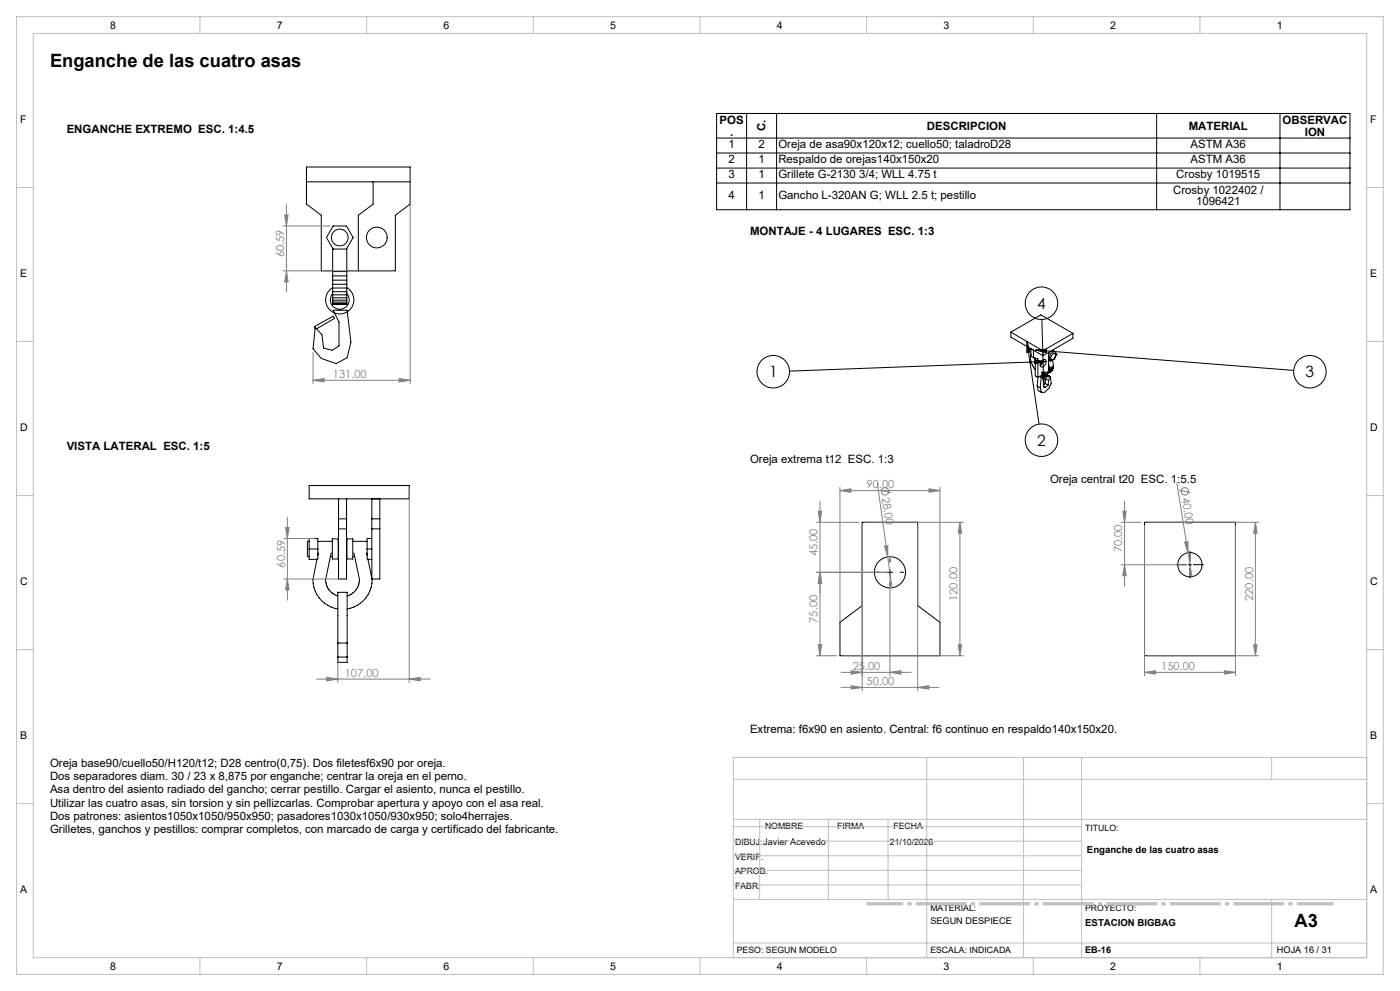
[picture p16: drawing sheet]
<svg xmlns="http://www.w3.org/2000/svg" width="420mm" height="297mm" viewBox="0 0 420 297" stroke-linecap="round" stroke-linejoin="round" font-family="sans-serif">
<defs><g id="words">
<g font-size="5.5">
<text x="15" y="19.9">Enganche de las cuatro asas</text>
<text x="388.4" y="277.8">A3</text>
</g>
<g font-size="4.7">
<text x="311.2" y="92.5">4</text>
<text x="230.7" y="113">1</text>
<text x="391.7" y="113">3</text>
<text x="311.2" y="133.6">2</text>
</g>
<g font-size="3.4">
<text x="20" y="39.7">ENGANCHE EXTREMO ESC. 1:4.5</text>
<text x="215.9" y="37.2">POS</text>
<text x="219" y="40.7">.</text>
<text x="229.7" y="39.4" transform="rotate(-90 229.7 39.4)">C.</text>
<text x="278.1" y="38.8">DESCRIPCION</text>
<text x="356.6" y="38.8">MATERIAL</text>
<text x="384.8" y="37.2">OBSERVAC</text>
<text x="391.4" y="40.7">ION</text>
<text x="218.5" y="44.4">1</text>
<text x="227.5" y="44.4">2</text>
<text x="233.5" y="44.4">Oreja de asa90x120x12; cuello50; taladroD28</text>
<text x="357.2" y="44.4">ASTM A36</text>
<text x="218.5" y="48.9">2</text>
<text x="218.5" y="53.4">3</text>
<text x="227.5" y="48.9">1</text>
<text x="227.5" y="53.4">1</text>
<text x="233.5" y="48.9">Respaldo de orejas140x150x20</text>
<text x="233.5" y="53.4">Grillete G-2130 3/4; WLL 4.75 t</text>
<text x="352.9" y="53.4">Crosby 1019515</text>
<text x="357.2" y="48.9">ASTM A36</text>
<text x="218.5" y="59.7">4</text>
<text x="227.5" y="59.7">1</text>
<text x="233.5" y="59.7">Gancho L-320AN G; WLL 2.5 t; pestillo</text>
<text x="351.9" y="58.1">Crosby 1022402 /</text>
<text x="358.8" y="61.6">1096421</text>
<text x="225" y="70.4">MONTAJE - 4 LUGARES ESC. 1:3</text>
<text x="20" y="134.7">VISTA LATERAL ESC. 1:5</text>
<text x="225" y="138.7">Oreja extrema t12 ESC. 1:3</text>
<text x="315" y="144.7">Oreja central t20 ESC. 1:5.5</text>
<text x="225" y="219.7">Extrema: f6x90 en asiento. Central: f6 continuo en respaldo140x150x20.</text>
<text x="15" y="229.7">Oreja base90/cuello50/H120/t12; D28 centro(0,75). Dos filetesf6x90 por oreja.</text>
<text x="15" y="233.7">Dos separadores diam. 30 / 23 x 8,875 por enganche; centrar la oreja en el perno.</text>
<text x="15" y="237.7">Asa dentro del asiento radiado del gancho; cerrar pestillo. Cargar el asiento, nunca el pestillo.</text>
<text x="15" y="241.7">Utilizar las cuatro asas, sin torsion y sin pellizcarlas. Comprobar apertura y apoyo con el asa real.</text>
<text x="15" y="245.7">Dos patrones: asientos1050x1050/950x950; pasadores1030x1050/930x950; solo4herrajes.</text>
<text x="15" y="249.7">Grilletes, ganchos y pestillos: comprar completos, con marcado de carga y certificado del fabricante.</text>
</g>
<g font-size="3.3" fill="#808080">
<text x="85.2" y="77.1" transform="rotate(-90 85.2 77.1)">60.59</text>
<text x="99.9" y="113.2">131.00</text>
<text x="260" y="146.3">90.00</text>
<text x="264.6" y="149.2" transform="rotate(82 264.6 149.2)">28.00</text>
<text x="354.5" y="149.2" transform="rotate(81 354.5 149.2)">40.00</text>
<text x="245.3" y="166.7" transform="rotate(-90 245.3 166.7)">45.00</text>
<text x="336.6" y="165.5" transform="rotate(-90 336.6 165.5)">70.00</text>
<text x="85.5" y="170.1" transform="rotate(-90 85.5 170.1)">60.59</text>
<text x="287.3" y="180.1" transform="rotate(-90 287.3 180.1)">120.00</text>
<text x="375.9" y="180.1" transform="rotate(-90 375.9 180.1)">220.00</text>
<text x="245.3" y="186.7" transform="rotate(-90 245.3 186.7)">75.00</text>
<text x="103.4" y="202.8">107.00</text>
<text x="255.8" y="200.8">25.00</text>
<text x="348.4" y="200.8">150.00</text>
<text x="260" y="205.3">50.00</text>
</g>
<g font-size="3.2">
<text x="33" y="8.6">8</text>
<text x="83" y="8.6">7</text>
<text x="133" y="8.6">6</text>
<text x="183" y="8.6">5</text>
<text x="233" y="8.6">4</text>
<text x="283" y="8.6">3</text>
<text x="333" y="8.6">2</text>
<text x="383" y="8.6">1</text>
<text x="6" y="36.8">F</text>
<text x="411" y="36.8">F</text>
<text x="6" y="82.9">E</text>
<text x="411" y="82.9">E</text>
<text x="6" y="129.1">D</text>
<text x="411" y="129.1">D</text>
<text x="6" y="175.3">C</text>
<text x="411" y="175.3">C</text>
<text x="6" y="221.4">B</text>
<text x="411" y="221.4">B</text>
<text x="6" y="267.6">A</text>
<text x="411" y="267.6">A</text>
<text x="33" y="290.6">8</text>
<text x="83" y="290.6">7</text>
<text x="133" y="290.6">6</text>
<text x="183" y="290.6">5</text>
<text x="233" y="290.6">4</text>
<text x="283" y="290.6">3</text>
<text x="333" y="290.6">2</text>
<text x="383" y="290.6">1</text>
</g>
<g font-size="2.9">
<text x="326.1" y="255.6">Enganche de las cuatro asas</text>
<text x="325.6" y="277.5">ESTACION BIGBAG</text>
</g>
<g font-size="2.7">
<text x="279.1" y="276.8">SEGUN DESPIECE</text>
<text x="325.6" y="285.6">EB-16</text>
<text x="383.1" y="285.6">HOJA 16 / 31</text>
</g>
<g font-size="2.6">
<text x="229.5" y="248.4">NOMBRE</text>
<text x="251.1" y="248.4">FIRMA</text>
<text x="268" y="248.4">FECHA</text>
<text x="325.6" y="249">TITULO:</text>
<text x="220.5" y="253.3">DIBUJ.Javier Acevedo</text>
<text x="220.5" y="257.7">VERIF.</text>
<text x="267" y="253.3">21/10/2026</text>
<text x="220.5" y="262">APROB.</text>
<text x="220.5" y="266.4">FABR.</text>
<text x="279.1" y="273">MATERIAL:</text>
<text x="325.6" y="273">PROYECTO:</text>
<text x="221.1" y="285.5">PESO: SEGUN MODELO</text>
<text x="279.1" y="285.5">ESCALA: INDICADA</text>
</g>
</g></defs>
<g fill="none" stroke="#000" stroke-width=".3">
<path d="M215 34h190v28.9h-190zM224 34v28.9M233 34v28.9M347 34v28.9M384 34v28.9M91.9 54.5h31.1M111.9 54.5v6.7l-4.4 3.3v16.7M215 41.4h190M215 45.9h190M215 50.4h190M215 54.9h190M99.8 74.4v16.9h4.2v-16.9"/>
<path d="M99.9 67.7h4l2 3.5-2 3.4h-4l-2-3.4zM94.6 98.1l2 2.2 .4 4 2.7 .7 2-1.4v-7.1l-1.8-3.5h4.2l1.2 9.5-1.2 4.7-3.3 1.8-4.4-1.6-2.5-2.9zM95 98.5l5.4-3.1-.5-.6-5.5 3.1 .1 .7M99.8 88a2.81 2.81 0 0 0 .2 3.9 2.81 2.81 0 0 0 3.9 0 2.81 2.81 0 0 0 .1-3.9M99.8 86.2a4.2 4.2 0 0 0-1.1 6.4 4.2 4.2 0 0 0 6.4 0 4.2 4.2 0 0 0-1.1-6.4M99.8 81.4h4.2M99.8 82.7h4.2M99.8 84h4.2M99.8 85.2h4.2M99.8 86.3h4.2M99.8 87.4h4.2M99.8 88.4h4.2"/>
<path d="M99.8 89.2h4.2M99.8 90h4.2M99.8 90.5h4.2M99.8 90.9h4.2M99.8 91.2h4.2M99.8 81.2h-3.4v-16.7l-4.5-3.3v-11.1h31.1v11.1l-4.4 3.3v16.7h-14.6M303.2 99.6l9.7 5.5M303.2 99.6l9-5.2 9.7 5.5M303.2 99.6v1.4l9.7 5.6M312.6 95.7l.5 19.1M321.9 99.9l-9 5.2M321.9 99.9v1.5l-9 5.2"/>
<path d="M308.1 102.3l1 3.2-1.1 .2zM308.1 102.3l3.6 24.8M308.4 104l.9 .9M309.2 104.5l.1 .1M309.3 106.1a5.5 5.5 0 0 0 1.3 4.7M309.3 104.5l.8 .4v2.3l-.8-.5zM310.1 107.2l1.3 .4v5.5M310.3 107.7v.3M310.3 108l.1 .3M310.4 108.3v.2M310.4 107.3l-.1 .4M310.4 108.5l.2 .3"/>
<path d="M310.6 107.9l3.3 .4-3.3 .7zM310.6 108.8v.1M310.6 109h.1M310.6 107.6l-.3 .1M310.6 107.9l-.3 .1M310.6 108.2l-.2 .1M310.6 108.5h-.2M310.6 108.8h.1M310.6 107.3v5.4l.8 .4M310.6 104.9l3.3-.2v1zM310.6 104.9l77.5 6.1M311.1 115.7l1 .5"/>
<path d="M311.1 115.7l.4 1.4 .9 .5M311.4 113.1l-.3 2.6M312.1 116.2l.3 1.4M312.2 108.9l.1 .2M312.3 109.1l-.2 .2M312.3 109.1l.2 .2M312.5 111.5h1l-.4 3.3zM312.7 108l.2-.2a.67 .67 0 0 1 .9 .2 .67 .67 0 0 1 0 .9l-.4 .7a.75 .75 0 0 1-1.2 .3 .75 .75 0 0 1 0-1.2zM312.9 105.1v1.5M312.9 108.5l-.8 .5M313 112.4l-.5 .1M313.1 107.8l-.2 .8-.8 .9"/>
<path d="M313.1 115.8l.6 .3M313.2 112.4l-.8 .5-.3 3.3M313.3 112.9l1.4 .1M313.4 112.5l1.5 .1M313.5 112.4l1.4 .2M313.5 112.4l-.4 1.2v2.4l.6 .1M313.5 114.9l.9 .5M313.5 114.9l-.4 .4M313.6 112.3l-.8 .7-.8-.2 .1 .1M313.7 113.5l.9 .5M313.7 113.5l-.2 1.4M313.9 108.3l-77 2.9"/>
<path d="M314 112.2l-1.3 .1M314 112.9l-.3 .6M314.2 112.5h.2M314.4 111.8l-.4 .4M314.4 115.4l-.7 .7M314.6 107.4v.1M314.6 107.9l.6 .4M314.6 108.8l.2 1.5M314.6 114l-.2 1.4M314.6 111.5l-.2 .3M314.6 107.5l.6 .8M314.7 107.3l.2 .3-.2-.1"/>
<path d="M314.7 111.2l-.1 .3M314.8 110.8l-.1 .4M314.8 112.7l.3 .3M314.8 110.3v.5M314.9 112.6l-.1 .2M315.1 113l-.5 1M315.1 113l.2 2-.7 1.4-1.3 1.2h-.9M315.2 107.3l-.4 .3M315.2 106l-.6 1.5M315.2 106l-.6-.4v5.7l-3.2 1.8M315.3 107.7l.2 .1M315.5 111.3l-1.5 .9"/>
<path d="M315.5 111.3l-.3 .2M315.6 106.4a.63 .63 0 0 1 1-.3 .63 .63 0 0 1-.1 1l-.2 .3a.64 .64 0 0 1-1 .3 .64 .64 0 0 1 .1-1zM315.7 111.1l-1.3 .7M315.7 111.1l-.2 .2M315.8 104.9l.6 .4M315.8 107.9l.3 1.7M315.8 110.8l-1.2 .7M315.8 110.8l-.1 .3M315.9 110.5l-1.2 .7M315.9 110.5l-.1 .3M316 110.1l-1.2 .7M316 110.1l-.1 .4"/>
<path d="M316.1 109.6l-1.3 .7M316.1 109.6l-.1 .5M316.3 105.9l.2 .1M316.4 105.3l.6 .9-.3 .3M316.4 105.3l-1.2 .7M316.8 106.4l-.4 1.2-1.2 .7M92.7 145.5h30.1v4h-30.1zM101.6 155.5h2.4M101.6 158.5h2.4M101.6 149.5v24h2.4v-24M111.5 155.5h2.4M111.5 158.5h2.4"/>
<path d="M111.5 149.5v24h2.4v-24M258.7 156.5h16.6v25l6.7 5v10h-30v-10l6.7-5zM343.4 156.5h27.2v40h-27.2zM92.7 162.2h-.5v4.6h.5M92.7 164.5h2.7M95.1 167.5l-1.2 6.2a8.9 8.9 0 0 0 7.5 8.8M95.4 162.2h4.3M95.4 167.5v-6.1h-2.7v6.2h2.4M95.5 165.7l-.1 .8M99.1 166.8h.6M99.3 165.7l-1.6 8a4.9 4.9 0 0 0 3.7 4.9M99.7 161.5h1.8v6h-1.8z"/>
<path d="M101.4 177.5h2.7v21h-2.7zM101.5 166.8h.1M101.5 162.2h.1M104 166.8h.1M104 162.2h.1M104.1 161.5h1.7v6h-1.7zM105.8 166.8h.6M105.8 162.2h4.3M106.2 165.7l1.6 8a5 5 0 0 1-3.7 4.9M110 165.7l.1 .8M110.1 164.5h1.4M110.3 167.5l1.2 5.8"/>
<path d="M110.4 167.6h1.1M111.5 161.4h-1.4v6.1M111.6 173.5a8.8 8.8 0 0 1-7.5 9M266.1 171.5h1.7M267 170.7v1.7M356.5 169.3h.9M357 168.8v.9M101.4 192.7h2.7M101.4 196.9h2.7"/>
<circle cx="101.9" cy="71.2" r="2.52"/>
<circle cx="113" cy="71.2" r="3.1"/>
<circle cx="312.4" cy="90.9" r="4.9"/>
<circle cx="232" cy="111.4" r="4.9"/>
<circle cx="393" cy="111.4" r="4.9"/>
<circle cx="312.4" cy="131.9" r="4.9"/>
<circle cx="267" cy="171.5" r="4.7"/>
<circle cx="357" cy="169.2" r="3.6"/>
</g>
<g fill="none" stroke="#808080" stroke-width=".3">
<path d="M123 51.1v63.9M84.9 67.7h14M85.4 64.4h1l-.5 3.3zM85.9 61.4v26.1M84.9 81.2h32.7M85.9 81.2l.5 3.3h-1zM93.9 114l3.3-.6v1.1zM93.9 105.5v9.5M93.9 114h29.1M119.7 113.4l3.3 .6-3.3 .5zM85.7 158.1h1l-.5 3.3zM86.2 155v24.9"/>
<path d="M122.8 146.5v58M245 156.5h12.6M245.5 153.2h1l-.5 3.3zM246 150.2v46.3M252 147l3.3-.5v1zM252 146v49.5M252 147h30M258.7 157.5v49.5M259.6 156.5h29.4M263.2 144.7l3.1 22.2M263.9 146.9l3.3 .8M275.3 157.5v49.5"/>
<path d="M278.7 146.5l3.3 .5-3.3 .5zM282 146v49.5M288 156.5l.5 3.3h-1zM288 156.5v40M336.3 156.5h6M336.8 153.2h1.1l-.5 3.3zM337.4 150.2v25.4M343.4 157.5v45M344.3 156.5h33.3M353.1 144.7l3.3 21M353.8 146.9l3.3 .7M370.6 157.5v45"/>
<path d="M376.6 156.5l.5 3.3h-1zM376.6 156.5v40M85.2 173.5h17.7M85.2 161.4h9.2M86.2 173.5l.5 3.3h-1zM245 171.5h21M246 171.5l.5 3.3h-1zM265.4 163.7l.9-.2v3.4zM266.3 166.9l1.4 9.2M267 172.5v30M336.3 169.3h19.7M337.4 169.3l.5 3.2h-1.1z"/>
<path d="M355.4 162.5l1-.2v3.4zM356.4 165.7l1.2 7.1M101.4 197.9v6.6M245 196.5h6M245.5 193.2h1l-.5 3.3zM253 196.5h36M287.5 193.2h1l-.5 3.3zM344.3 196.5h33.3M376.1 193.2h1l-.5 3.3zM95 203.5h34.1M98 203l3.4 .5-3.4 .5zM122.8 203.5l3.2-.5v1z"/>
<path d="M252.3 206h29.4M252.3 201.5h21M255.3 205.5l3.4 .5-3.4 .5zM255.3 201l3.4 .5-3.4 .5zM267 201.5l3.3-.5v1zM275.3 206l3.3-.5v1zM343.4 201.5l3.2-.5v1zM343.4 201.5h27.2M367.3 201l3.3 .5-3.3 .5z"/>
<circle cx="265.5" cy="147.3" r="1.11"/>
<circle cx="355.4" cy="147.3" r="1.12"/>
</g>
<path d="M265.3 171.5h-3.8M267 169.8v-3.8M267 173.2v3.8M268.7 171.5h3.8" fill="none" stroke="#000" stroke-width=".3" stroke-dasharray="15.2 1.3 1.3 1.3" stroke-dashoffset="15.2" stroke-linecap="butt"/>
<path d="M356.1 169.2h-3.2M357 168.3v-3.2M357 170.1v3.2M357.9 169.2h3.2" fill="none" stroke="#000" stroke-width=".3" stroke-dasharray="15.2 1.3 1.3 1.3" stroke-linecap="butt"/>
<path d="M260 270.9h140" fill="none" stroke="#c0c0c0" stroke-width="1" stroke-dasharray="15.2 1.3 1.3 1.3" stroke-dashoffset="4.3" stroke-linecap="butt"/>
<g fill="none" stroke="#c0c0c0" stroke-width=".3">
<path d="M5 5h410v287h-410zM10 10h400v277h-400zM60 5v5M110 5v5M160 5v5M210 5v5M260 5v5M310 5v5M360 5v5M5 56.2h5M410 56.2h5M5 102.3h5"/>
<path d="M410 102.3h5M5 148.5h5M410 148.5h5M5 194.7h5M410 194.7h5M220 233.6h190M278 227v60M307.1 227v60M324.5 227v60M381.5 227v6.6M410 227h-190v60M5 240.8h5"/>
<path d="M220 245.6h190M220 256.5h104.5M220 252.1h104.5M220 247.8h104.5M227.9 245.6v24M248.5 245.6v24M266.4 245.6v24M410 240.8h5M220 269.6h190M220 265.2h104.5M220 260.8h104.5M381.5 269.6v17.4"/>
<path d="M60 287v5M110 287v5M160 287v5M210 287v5M220 282.6h190M260 287v5M310 287v5M360 287v5"/>
</g>
<path d="M308.1 102.3l1 3.2-1.1 .2zM310.6 107.9l3.3 .4-3.3 .7zM312.5 111.5h1l-.4 3.3zM310.6 104.9l3.3-.2v1z" fill="#000"/>
<g fill="#808080">
<path d="M265.4 163.7l.9-.2v3.4z"/>
<path d="M355.4 162.5l1-.2v3.4z"/>
<path d="M93.9 114l3.3-.6v1.1zM119.7 113.4l3.3 .6-3.3 .5zM98 203l3.4 .5-3.4 .5zM122.8 203.5l3.2-.5v1zM252 147l3.3-.5v1zM278.7 146.5l3.3 .5-3.3 .5zM255.3 205.5l3.4 .5-3.4 .5zM275.3 206l3.3-.5v1zM255.3 201l3.4 .5-3.4 .5zM267 201.5l3.3-.5v1zM343.4 201.5l3.2-.5v1zM367.3 201l3.3 .5-3.3 .5z"/>
<path d="M85.9 81.2l.5 3.3h-1zM85.4 64.4h1l-.5 3.3zM86.2 173.5l.5 3.3h-1zM85.7 158.1h1l-.5 3.3zM287.5 193.2h1l-.5 3.3zM288 156.5l.5 3.3h-1zM245.5 193.2h1l-.5 3.3zM246 171.5l.5 3.3h-1zM376.1 193.2h1l-.5 3.3zM376.6 156.5l.5 3.3h-1z"/>
<path d="M245.5 153.2h1l-.5 3.3zM246 171.5l.5 3.3h-1zM336.8 153.2h1.1l-.5 3.3zM337.4 169.3l.5 3.2h-1.1z"/>
</g>
<use href="#words"/>
</svg>
